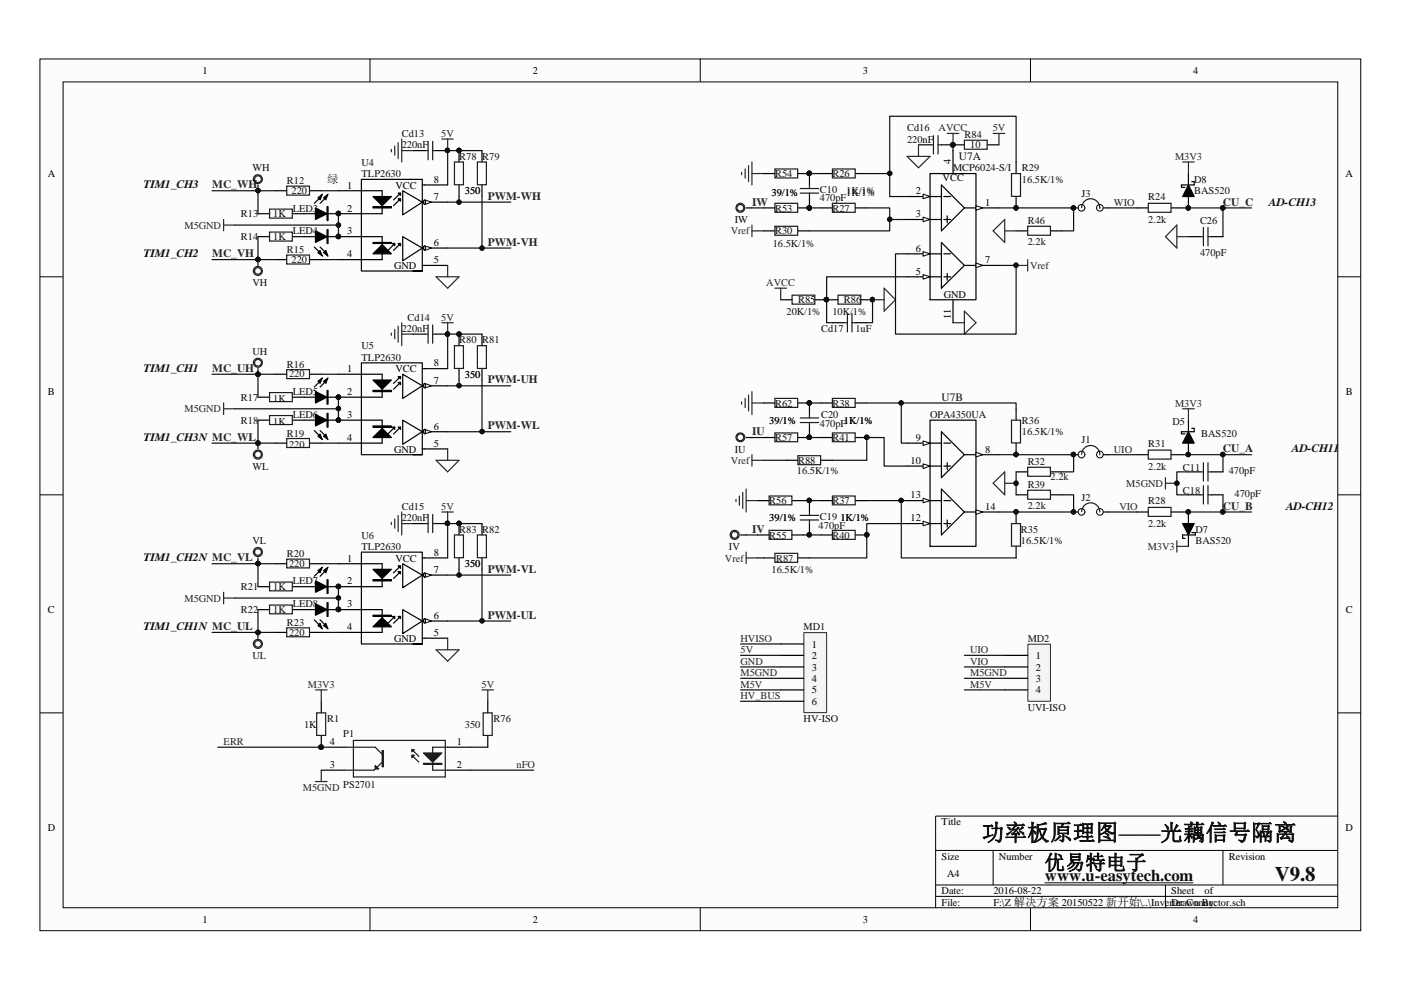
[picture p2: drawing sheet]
<svg xmlns="http://www.w3.org/2000/svg" width="297mm" height="210mm" viewBox="0 0 297 210" stroke-linecap="round" stroke-linejoin="round" font-family="sans-serif">
<defs><g id="words">
<text font-size="4.8" fill="#0e0e0e" x="208.2" y="178.2">功率板原理图——光藕信号隔离</text>
<text font-size="4.4" fill="#0e0e0e" x="270.3" y="186.7">V9.8</text>
<text font-size="4.3" fill="#0e0e0e" x="221.5" y="184.4">优易特电子</text>
<text font-size="3.5" fill="#0e0e0e" x="221.5" y="186.9">www.u-easytech.com</text>
<g font-size="2.4" fill="#0e0e0e">
<text x="203.3" y="33.8">U7A</text>
<text x="30.4" y="39.9">TIM1_CH3</text>
<text x="69.3" y="38.8">绿</text>
<text x="269" y="43.6">AD-CH13</text>
<text x="30.4" y="54.5">TIM1_CH2</text>
<text x="30.4" y="78.9">TIM1_CH1</text>
<text x="199.6" y="84.9">U7B</text>
<text x="30.4" y="93.4">TIM1_CH3N MC_WL</text>
<text x="273.9" y="95.9">AD-CH11</text>
<text x="272.7" y="108">AD-CH12</text>
<text x="30.4" y="119">TIM1_CH2N MC_VL</text>
<text x="30.4" y="133.6">TIM1_CH1N MC_UL</text>
</g>
<g font-size="2.4" fill="#262626">
<text x="45" y="39.9">MC_WH</text>
<text x="103.4" y="42.4">PWM-WH</text>
<text x="159.5" y="43.6">IW</text>
<text x="259.3" y="43.6">CU_C</text>
<text x="103.4" y="52.1">PWM-VH</text>
<text x="45" y="54.5">MC_VH</text>
<text x="45" y="78.9">MC_UH</text>
<text x="103.4" y="81.3">PWM-UH</text>
<text x="103.4" y="91">PWM-WL</text>
<text x="159.5" y="92.3">IU</text>
<text x="259.3" y="95.9">CU_A</text>
<text x="159.5" y="112.9">IV</text>
<text x="259.3" y="108">CU_B</text>
<text x="103.4" y="121.4">PWM-VL</text>
<text x="103.4" y="131.2">PWM-UL</text>
</g>
<g font-size="2.2">
<text x="42.9" y="15.7">1</text>
<text x="112.9" y="15.7">2</text>
<text x="183" y="15.7">3</text>
<text x="252.9" y="15.7">4</text>
<text x="201.6" y="34.9" transform="rotate(-90 201.6 34.9)">4</text>
<text x="10.1" y="37.6">A</text>
<text x="73.6" y="40">1</text>
<text x="83.8" y="40">VCC</text>
<text x="92" y="38.8">8</text>
<text x="194.1" y="41.2">2</text>
<text x="199.9" y="38.3">VCC</text>
<text x="285.3" y="37.6">A</text>
<text x="73.6" y="44.8">2</text>
<text x="92" y="42.4">7</text>
<text x="194.1" y="46.1">3</text>
<text x="208.9" y="43.6">1</text>
<text x="73.6" y="49.7">3</text>
<text x="92" y="52.2">6</text>
<text x="194.1" y="53.4">6</text>
<text x="73.6" y="54.6">4</text>
<text x="83.6" y="57">GND</text>
<text x="92" y="55.8">5</text>
<text x="194.1" y="58.2">5</text>
<text x="208.9" y="55.8">7</text>
<text x="200.1" y="63.1">GND</text>
<text x="201.6" y="67.7" transform="rotate(-90 201.6 67.7)">11</text>
<text x="92" y="77.7">8</text>
<text x="10.2" y="83.8">B</text>
<text x="73.6" y="78.9">1</text>
<text x="73.6" y="83.8">2</text>
<text x="83.8" y="78.9">VCC</text>
<text x="92" y="81.3">7</text>
<text x="285.3" y="83.8">B</text>
<text x="73.6" y="88.7">3</text>
<text x="73.6" y="93.5">4</text>
<text x="83.6" y="95.9">GND</text>
<text x="92" y="94.7">5</text>
<text x="92" y="91.1">6</text>
<text x="194.1" y="93.5">9</text>
<text x="208.9" y="95.9">8</text>
<text x="193" y="98.4">10</text>
<text x="193" y="105.7">13</text>
<text x="193" y="110.5">12</text>
<text x="208.9" y="108.1">14</text>
<text x="73.6" y="119.1">1</text>
<text x="83.8" y="119.1">VCC</text>
<text x="92" y="117.8">8</text>
<text x="73.6" y="123.9">2</text>
<text x="92" y="121.5">7</text>
<text x="10.2" y="130">C</text>
<text x="73.6" y="128.8">3</text>
<text x="92" y="131.2">6</text>
<text x="285.3" y="130">C</text>
<text x="73.6" y="133.7">4</text>
<text x="83.6" y="136.1">GND</text>
<text x="92" y="134.8">5</text>
<text x="172.1" y="137.3">1</text>
<text x="172.1" y="139.7">2</text>
<text x="172.1" y="142.2">3</text>
<text x="219.6" y="139.7">1</text>
<text x="219.6" y="142.2">2</text>
<text x="172.1" y="144.6">4</text>
<text x="172.1" y="147">5</text>
<text x="172.1" y="149.5">6</text>
<text x="219.6" y="144.6">3</text>
<text x="219.6" y="147">4</text>
<text x="69.9" y="158">4</text>
<text x="96.9" y="158">1</text>
<text x="69.9" y="162.8">3</text>
<text x="96.9" y="162.8">2</text>
<text x="10.1" y="176.2">D</text>
<text x="199.6" y="175">Title</text>
<text x="285.3" y="176.2">D</text>
<text x="199.6" y="182.3">Size</text>
<text x="200.8" y="185.9">A4</text>
<text x="211.8" y="182.3">Number</text>
<text x="260.5" y="182.3">Revision</text>
<text x="199.6" y="189.6">Date:</text>
<text x="210.6" y="189.6">2016-08-22</text>
<text x="248.3" y="189.6">Sheet</text>
<text x="255.4" y="189.6">of</text>
<text x="42.9" y="195.7">1</text>
<text x="112.9" y="195.7">2</text>
<text x="183" y="195.7">3</text>
<text x="199.6" y="192">File:</text>
<text x="210.6" y="192">F:\Z 解决方案 20150522 新开始\..\InvertDerraConnector.sch</text>
<text x="251.6" y="192">wn By:</text>
<text x="252.9" y="195.7">4</text>
</g>
<g font-size="2.2" fill="#0e0e0e">
<text x="85.2" y="29.1">Cd13</text>
<text x="192.3" y="27.8">Cd16</text>
<text x="204.5" y="29.3">R84</text>
<text x="76.7" y="35.1">U4</text>
<text x="85.2" y="31.5">220nF</text>
<text x="97.4" y="33.9">R78</text>
<text x="102.2" y="33.9">R79</text>
<text x="192.3" y="30.2">220nF</text>
<text x="205.7" y="31.5">10</text>
<text x="53.5" y="36.3">WH</text>
<text x="60.8" y="39">R12</text>
<text x="61.8" y="41.2">220</text>
<text x="76.7" y="37.6">TLP2630</text>
<text x="98.6" y="41.2">350</text>
<text x="163.6" y="41.5">39/1%</text>
<text x="164.3" y="37.6">R54</text>
<text x="173.8" y="41">C10</text>
<text x="176.5" y="37.6">R26</text>
<text x="179.4" y="41.5">1K/1%</text>
<text x="202.1" y="36.3">MCP6024-S/I</text>
<text x="216.7" y="36.3">R29</text>
<text x="216.7" y="38.8">16.5K/1%</text>
<text x="229.3" y="41.7">J3</text>
<text x="253.2" y="38.8">D8</text>
<text x="253.2" y="41.2">BAS520</text>
<text x="51.1" y="46.1">R13</text>
<text x="57.9" y="46.1">1K</text>
<text x="62.1" y="44.8">LED3</text>
<text x="155.8" y="47.3">IW</text>
<text x="164.3" y="44.8">R53</text>
<text x="173.8" y="42.6">470pF</text>
<text x="176.5" y="44.8">R27</text>
<text x="217.9" y="47.5">R46</text>
<text x="243.5" y="42.4">R24</text>
<text x="243.5" y="47.3">2.2k</text>
<text x="254.4" y="47.5">C26</text>
<text x="51.1" y="50.9">R14</text>
<text x="57.9" y="50.9">1K</text>
<text x="60.8" y="53.6">R15</text>
<text x="62.1" y="49.7">LED4</text>
<text x="163.8" y="52.4">16.5K/1%</text>
<text x="164.3" y="49.7">R30</text>
<text x="217.9" y="51.9">2.2k</text>
<text x="61.8" y="55.8">220</text>
<text x="254.4" y="54.3">470pF</text>
<text x="53.5" y="60.7">VH</text>
<text x="169.2" y="64.3">R85</text>
<text x="178.9" y="64.3">R86</text>
<text x="85.2" y="70.4">220nF</text>
<text x="86.4" y="68">Cd14</text>
<text x="166.8" y="66.7">20K/1%</text>
<text x="174.1" y="70.4">Cd17</text>
<text x="176.5" y="66.7">10K/</text>
<text x="180.8" y="66.7">1%</text>
<text x="181.4" y="70.4">1uF</text>
<text x="53.5" y="75.3">UH</text>
<text x="60.8" y="77.9">R16</text>
<text x="76.7" y="74.1">U5</text>
<text x="76.7" y="76.5">TLP2630</text>
<text x="97.4" y="72.8">R80</text>
<text x="102.2" y="72.8">R81</text>
<text x="61.3" y="79.9">220</text>
<text x="62.1" y="83.8">LED5</text>
<text x="98.6" y="80.1">350</text>
<text x="51.1" y="85">R17</text>
<text x="51.1" y="89.8">R18</text>
<text x="57.9" y="85.2">1K</text>
<text x="62.1" y="88.7">LED6</text>
<text x="163.1" y="89.8">39/1%</text>
<text x="164.3" y="86.2">R62</text>
<text x="174.1" y="88.7">C20</text>
<text x="176.5" y="86.2">R38</text>
<text x="178.9" y="89.8">1K/1%</text>
<text x="197.2" y="88.7">OPA4350UA</text>
<text x="216.7" y="89.8">R36</text>
<text x="57.9" y="90.1">1K</text>
<text x="60.8" y="92.6">R19</text>
<text x="61.3" y="95">220</text>
<text x="155.8" y="95.9">IU</text>
<text x="164.3" y="93.5">R57</text>
<text x="173.8" y="90.6">470pF</text>
<text x="176.5" y="93.5">R41</text>
<text x="216.7" y="92.3">16.5K/1%</text>
<text x="229.3" y="94">J1</text>
<text x="243.5" y="94.7">R31</text>
<text x="248.6" y="90.1">D5</text>
<text x="254.7" y="92.6">BAS520</text>
<text x="53.5" y="99.6">WL</text>
<text x="169" y="100.6">16.5K/1%</text>
<text x="169.2" y="98.4">R88</text>
<text x="217.9" y="98.6">R32</text>
<text x="222.8" y="101.8">2.2k</text>
<text x="243.5" y="99.6">2.2k</text>
<text x="250.8" y="99.8">C11</text>
<text x="260.5" y="100.6">470pF</text>
<text x="163.1" y="106.9">R56</text>
<text x="176.5" y="106.9">R37</text>
<text x="217.9" y="103.5">R39</text>
<text x="217.9" y="107.9">2.2k</text>
<text x="229.3" y="106.1">J2</text>
<text x="243.5" y="106.9">R28</text>
<text x="250.8" y="104.7">C18</text>
<text x="261.7" y="105.4">470pF</text>
<text x="85.2" y="108.1">Cd15</text>
<text x="85.2" y="110.5">220nF</text>
<text x="97.4" y="113">R83</text>
<text x="102.2" y="113">R82</text>
<text x="163.1" y="110.5">39/1%</text>
<text x="173.6" y="112.2">470pF</text>
<text x="173.8" y="110.3">C19</text>
<text x="178.2" y="110.5">1K/1%</text>
<text x="216.5" y="113">R35</text>
<text x="243.5" y="111.7">2.2k</text>
<text x="253.4" y="113">D7</text>
<text x="53.5" y="115.4">VL</text>
<text x="60.8" y="118.1">R20</text>
<text x="76.7" y="114.2">U6</text>
<text x="76.7" y="116.6">TLP2630</text>
<text x="154.6" y="116.6">IV</text>
<text x="163.1" y="114.2">R55</text>
<text x="164.5" y="119.1">R87</text>
<text x="176.5" y="114.2">R40</text>
<text x="216.5" y="115.4">16.5K/1%</text>
<text x="253.4" y="115.4">BAS520</text>
<text x="51.1" y="125.2">R21</text>
<text x="57.9" y="125.2">1K</text>
<text x="61.3" y="120.3">220</text>
<text x="62.1" y="123.9">LED7</text>
<text x="98.6" y="120.3">350</text>
<text x="163.6" y="121.5">16.5K/1%</text>
<text x="51.1" y="130">R22</text>
<text x="57.9" y="130">1K</text>
<text x="62.1" y="128.8">LED8</text>
<text x="60.8" y="132.7">R23</text>
<text x="61.3" y="134.8">220</text>
<text x="170.4" y="133.7">MD1</text>
<text x="217.9" y="136.1">MD2</text>
<text x="53.5" y="139.7">UL</text>
<text x="64.5" y="154.3">1K</text>
<text x="69.3" y="153.1">R1</text>
<text x="98.6" y="154.3">350</text>
<text x="104.6" y="153.1">R76</text>
<text x="170.4" y="153.1">HV-ISO</text>
<text x="217.9" y="150.7">UVI-ISO</text>
<text x="72.8" y="156.3">P1</text>
<text x="72.8" y="167">PS2701</text>
</g>
<g font-size="2.2" fill="#262626">
<text x="93.6" y="29.1">5V</text>
<text x="199" y="27.8">AVCC</text>
<text x="210.5" y="27.8">5V</text>
<text x="249.1" y="33.9">M3V3</text>
<text x="236.2" y="43.6">WIO</text>
<text x="39.1" y="48.5">M5GND</text>
<text x="154.9" y="49.7">Vref</text>
<text x="218.4" y="57">Vref</text>
<text x="162.5" y="60.7">AVCC</text>
<text x="93.6" y="68">5V</text>
<text x="39.1" y="87.4">M5GND</text>
<text x="249.1" y="86.2">M3V3</text>
<text x="236.2" y="95.9">UIO</text>
<text x="154.9" y="98.4">Vref</text>
<text x="238.8" y="103.2">M5GND</text>
<text x="93.6" y="108.1">5V</text>
<text x="237.4" y="108.1">VIO</text>
<text x="153.7" y="119.1">Vref</text>
<text x="243.3" y="116.6">M3V3</text>
<text x="39.1" y="127.6">M5GND</text>
<text x="157" y="136.1">HVISO</text>
<text x="157" y="138.5">5V</text>
<text x="157" y="140.9">GND</text>
<text x="157" y="143.4">M5GND</text>
<text x="205.7" y="143.4">M5GND</text>
<text x="205.7" y="138.5">UIO</text>
<text x="205.7" y="140.9">VIO</text>
<text x="65.3" y="145.8">M3V3</text>
<text x="102.1" y="145.8">5V</text>
<text x="157" y="145.8">M5V</text>
<text x="157" y="148.2">HV_BUS</text>
<text x="205.7" y="145.8">M5V</text>
<text x="47.4" y="158">ERR</text>
<text x="64.2" y="167.7">M5GND</text>
<text x="109.5" y="162.8">nFO</text>
</g>
</g></defs>
<path d="M8.5 12.5h280v184.8h-280z" fill="#fcfcfc"/>
<path d="M8.5 12.5h280v184.8h-280z" fill="none" stroke="#000" stroke-width=".21"/>
<path d="M13.4 17.4h270.2v175.1h-270.2z" fill="#fcfcfc"/>
<g fill="none" stroke="#000" stroke-width=".21">
<path d="M13.4 17.4h270.2v175.1h-270.2zM78.4 12.5v4.8M148.5 12.5v4.8M218.5 12.5v4.8M8.5 58.7h4.8M79.1 51.5h3.9M283.6 58.7h4.9M8.5 104.9h4.8M283.6 104.9h4.9M8.5 151.1h4.8M283.6 151.1h4.9M283.6 173h-85.2v19.5"/>
<path d="M78.4 192.5v4.9M148.5 192.5v4.9M198.4 180.3h85.2M198.4 187.6h85.2M198.4 190h85.2M210.6 180.3v7.3M218.5 192.5v4.9M247.1 187.6v4.9M259.3 180.3v7.3"/>
</g>
<g fill="none" stroke="#000" stroke-width=".25">
<path d="M71.8 40.4h9.2v4.9h-9.2M71.8 50.2h9.2v4.8h-9.2M79.1 41.7h3.9l-2 1.9zM79.1 43.8h3.9v.3h-3.9zM79.1 51.4h3.9v.2h-3.9zM79.1 44h3.9M81 51.9l2 1.9h-3.9zM84.4 41h.5v.4zM84.4 42.1h.5v.5zM84.9 42.1l-1.5 1.5M84.9 41l-1.5 1.4M90 56.3h4.9"/>
<path d="M90 52.6h4.9"/>
</g>
<path d="M79.1 41.7h3.9l-2 1.9zM79.1 53.8l1.9-1.9 2 1.9zM84.4 41h.5v.4zM84.4 42.1h.5v.5z" fill="#000"/>
<g fill="#0e0e0e" stroke="#0e0e0e" stroke-width=".21">
<circle cx="71.8" cy="45.3" r=".46"/>
<circle cx="71.8" cy="50.1" r=".46"/>
</g>
<path d="M90 52.1l1.5 .5-1.5 .5z" fill="#fcfcfc"/>
<path d="M90 52.1l1.5 .5-1.5 .5z" fill="none" stroke="#000" stroke-width=".21"/>
<path d="M90 42.9h4.9" fill="none" stroke="#000" stroke-width=".25"/>
<path d="M90 42.4l1.5 .5-1.5 .5z" fill="#fcfcfc"/>
<path d="M90 42.4l1.5 .5-1.5 .5z" fill="none" stroke="#000" stroke-width=".21"/>
<path d="M90 39.2h4.9M85.4 40.4l4.1 2.5-4.1 2.7z" fill="none" stroke="#000" stroke-width=".25"/>
<path d="M89.9 42.5a.41 .41 0 0 1 .3 .4 .41 .41 0 0 1-.3 .4z" fill-rule="evenodd" fill="#fefefe" stroke="#000" stroke-width=".25"/>
<path d="M83.2 51.6h.5v.5zM83.7 51.6l-1.4 1.5M84.4 51.6h.5v.5zM84.9 51.6l-1.5 1.5M85.4 50.2l4.1 2.4-4.1 2.7zM87.6 57.5h1.9v-19.5h-12.9v19.5h12.9" fill="none" stroke="#000" stroke-width=".25"/>
<path d="M83.2 51.6h.5v.5zM84.4 51.6h.5v.5z" fill="#000"/>
<path d="M89.9 52.2a.41 .41 0 0 1 .3 .4 .41 .41 0 0 1-.3 .4z" fill-rule="evenodd" fill="#fefefe" stroke="#000" stroke-width=".25"/>
<g fill="none" stroke="#000" stroke-width=".25">
<path d="M87.6 31.9h2.4M89.5 39.2h.5M92.5 31.9h2.4M89.5 56.3h.5M71.8 79.3h9.2v4.9h-9.2M84.4 79.9h.5v.4zM84.9 79.9l-1.5 1.4M71.8 89.1h9.2v4.9h-9.2M79.1 80.6h3.9l-2 1.9zM79.1 82.8h3.9v.2h-3.9zM79.1 90.3h3.9v.3h-3.9zM79.1 82.9h3.9"/>
<path d="M79.1 90.4h3.9M81 90.8l2 2h-3.9zM84.4 81.1h.5v.4zM84.9 81.1l-1.5 1.4M90 95.2h4.9M90 91.5h4.9"/>
</g>
<g fill="#0e0e0e" stroke="#0e0e0e" stroke-width=".21">
<circle cx="71.8" cy="45.3" r=".46"/>
<circle cx="71.8" cy="50.1" r=".46"/>
<circle cx="94.9" cy="31.9" r=".46"/>
<circle cx="71.8" cy="84.2" r=".46"/>
<circle cx="71.8" cy="89.1" r=".46"/>
</g>
<path d="M90 31.9h.8M90.8 30v3.9M91.7 30v3.9M91.7 31.9h.8" fill="none" stroke="#1c1c1c" stroke-width=".25"/>
<path d="M93.7 29.5h2.4M94.9 29.5v2.4M47.4 46.5v2.5M47.4 47.7h2.4M92.5 58.7h4.8l-2.4 2.4zM94.9 56.3v2.4" fill="none" stroke="#262626" stroke-width=".25"/>
<path d="M79.1 80.6h3.9l-2 1.9zM79.1 92.8l1.9-2 2 2zM84.4 79.9h.5v.4zM84.4 81.1h.5v.4z" fill="#000"/>
<path d="M90 91l1.5 .5-1.5 .5z" fill="#fcfcfc"/>
<path d="M90 91l1.5 .5-1.5 .5z" fill="none" stroke="#000" stroke-width=".21"/>
<path d="M90 81.8h4.9" fill="none" stroke="#000" stroke-width=".25"/>
<path d="M90 81.3l1.5 .5-1.5 .5z" fill="#fcfcfc"/>
<path d="M90 81.3l1.5 .5-1.5 .5z" fill="none" stroke="#000" stroke-width=".21"/>
<path d="M85.4 79.3l4.1 2.5-4.1 2.7zM90 78.2h4.9" fill="none" stroke="#000" stroke-width=".25"/>
<path d="M89.9 81.4a.41 .41 0 0 1 .3 .4 .41 .41 0 0 1-.3 .4z" fill-rule="evenodd" fill="#fefefe" stroke="#000" stroke-width=".25"/>
<path d="M83.2 90.6h.5v.4zM83.7 90.6l-1.4 1.4M84.4 90.6h.5v.4zM84.9 90.6l-1.5 1.4M85.4 89.1l4.1 2.4-4.1 2.7zM87.6 96.4h1.9v-19.5h-12.9v19.5h12.9" fill="none" stroke="#000" stroke-width=".25"/>
<path d="M83.2 90.6h.5v.4zM84.4 90.6h.5v.4z" fill="#000"/>
<path d="M89.9 91.1a.41 .41 0 0 1 .3 .4 .41 .41 0 0 1-.3 .4z" fill-rule="evenodd" fill="#fefefe" stroke="#000" stroke-width=".25"/>
<g fill="none" stroke="#000" stroke-width=".25">
<path d="M89.5 78.2h.5M89.5 95.2h.5M71.8 119.5h9.2v4.9h-9.2M84.4 120h.5v.5zM84.9 120l-1.5 1.5M71.8 129.3h9.2v4.8h-9.2M79.1 120.7h3.9l-2 2zM79.1 122.9h3.9v.3h-3.9zM79.1 130.4h3.9v.3h-3.9zM79.1 123h3.9M79.1 130.6h3.9M81 131l2 1.9h-3.9z"/>
<path d="M84.4 121.2h.5v.5zM84.9 121.2l-1.5 1.5M90 135.3h4.9M90 131.7h4.9"/>
</g>
<g fill="#0e0e0e" stroke="#0e0e0e" stroke-width=".21">
<circle cx="71.8" cy="84.2" r=".46"/>
<circle cx="71.8" cy="89.1" r=".46"/>
<circle cx="71.8" cy="124.3" r=".46"/>
<circle cx="71.8" cy="129.2" r=".46"/>
</g>
<path d="M79.1 120.7h3.9l-2 2zM81 131l2 1.9h-3.9zM84.4 120h.5v.5zM84.4 121.2h.5v.5z" fill="#000"/>
<path d="M90 131.2l1.5 .5-1.5 .4z" fill="#fcfcfc"/>
<path d="M90 131.2l1.5 .5-1.5 .4z" fill="none" stroke="#000" stroke-width=".21"/>
<path d="M90 121.9h4.9" fill="none" stroke="#000" stroke-width=".25"/>
<path d="M90 121.5l1.5 .4-1.5 .5z" fill="#fcfcfc"/>
<path d="M90 121.5l1.5 .4-1.5 .5z" fill="none" stroke="#000" stroke-width=".21"/>
<path d="M85.4 119.5l4.1 2.4-4.1 2.7zM90 118.3h4.9" fill="none" stroke="#000" stroke-width=".25"/>
<path d="M89.9 121.5a.39 .39 0 0 1 .3 .4 .39 .39 0 0 1-.3 .4z" fill-rule="evenodd" fill="#fefefe" stroke="#000" stroke-width=".25"/>
<path d="M83.2 130.7h.5v.5zM83.7 130.7l-1.4 1.4M84.4 130.7h.5v.5zM84.9 130.7l-1.5 1.4M85.4 129.3l4.1 2.4-4.1 2.6zM87.6 136.5h1.9v-19.4h-12.9v19.4h12.9" fill="none" stroke="#000" stroke-width=".25"/>
<path d="M83.2 130.7h.5v.5zM84.4 130.7h.5v.5z" fill="#000"/>
<path d="M89.9 131.2a.41 .41 0 0 1 .3 .4 .41 .41 0 0 1-.3 .4z" fill-rule="evenodd" fill="#fefefe" stroke="#000" stroke-width=".25"/>
<g fill="none" stroke="#000" stroke-width=".25">
<path d="M97.3 31.9v2.4M97.3 39.2v2.5M102.2 31.9v2.4M102.2 39.2v2.5M171.6 36.8v2.4M174 36.8h2.5M181.4 36.8h2.4M194.7 30.7h2.5M199.6 30.7h4.9M209.3 30.7h2.5M215.4 34.3v2.5M250.5 39.2h2.7z"/>
<path d="M250.5 39.2v.5h.7M252 39.2l1.2 2.5h-2.5zM252 36.8v2.4M252.7 38.5h.5v.7M161.9 49h2.4M169.2 49h2.4M171.6 41.7v2.4M174 44.1h2.5M181.4 44.1h2.4M215.4 41.7v2.4M241 44.1h2.5M248.3 44.1h2.4"/>
<path d="M252 41.7v2.4M87.6 70.8h2.4M92.5 70.8h2.4M97.3 70.8v2.5M97.3 78.2v2.4M102.2 70.8v2.5M102.2 78.2v2.4M166.8 97.6h2.4M174 85.4h2.5M174 92.8h2.5M174 97.6h2.5M181.4 85.4h2.4"/>
<path d="M181.4 92.8h2.4M197.2 89.1h9.7v26.7h-9.7zM197.2 94h2.4M197.2 98.8h2.4M199.6 91.5l4.9 4.9-4.9 4.9zM200.1 94h1.4M200.1 98.8h1.4M200.8 98.1v1.4M204.5 96.4h7.3M215.4 86.7v2.4M215.4 94v2.4M241 96.4h2.5"/>
<path d="M248.3 96.4h2.4M250.5 91.5h2.7zM250.5 91.5v.5h.7M252 91.5l1.2 2.5h-2.5zM252 89.1v2.4M252 94v2.4M252.7 90.8h.5v.7M87.6 111h2.4M89.5 118.3h.5M92.5 111h2.4M97.3 111v2.4M97.3 118.3v2.4"/>
<path d="M102.2 111v2.4M102.2 118.3v2.4M161.9 118.3h2.4M169.2 118.3h2.4M171.6 106.1v2.5M171.6 111v2.4M174 106.1h2.5M174 113.4h2.5M181.4 106.1h2.4M181.4 113.4h2.4M215.4 108.6v2.4M215.4 115.8v2.5"/>
<path d="M241 108.6h2.5M248.3 108.6h2.4M250.7 113.4h2.7zM250.7 111h2.5l-1.2 2.4zM250.7 113.4v.7h.5M252 108.6v2.4M252 113.4v2.4M252.7 112.9h.7v.5M89.5 135.3h.5"/>
</g>
<g fill="#0e0e0e" stroke="#0e0e0e" stroke-width=".21">
<circle cx="71.8" cy="124.3" r=".46"/>
<circle cx="71.8" cy="129.2" r=".46"/>
<circle cx="171.6" cy="113.4" r=".46"/>
<circle cx="171.6" cy="106.1" r=".46"/>
<circle cx="191.1" cy="106.1" r=".46"/>
<circle cx="202" cy="30.7" r=".46"/>
<circle cx="171.6" cy="36.8" r=".46"/>
<circle cx="171.6" cy="44.1" r=".46"/>
<circle cx="185" cy="63.5" r=".46"/>
<circle cx="251.9" cy="96.4" r=".46"/>
<circle cx="251.9" cy="108.5" r=".46"/>
<circle cx="251.9" cy="44.1" r=".46"/>
<circle cx="259.3" cy="44.1" r=".46"/>
<circle cx="259.3" cy="108.5" r=".46"/>
<circle cx="215.4" cy="96.4" r=".46"/>
<circle cx="259.3" cy="96.4" r=".46"/>
<circle cx="97.3" cy="31.9" r=".46"/>
<circle cx="97.3" cy="42.9" r=".46"/>
<circle cx="102.2" cy="52.6" r=".46"/>
<circle cx="94.9" cy="31.9" r=".46"/>
<circle cx="94.9" cy="70.8" r=".46"/>
<circle cx="97.3" cy="70.8" r=".46"/>
<circle cx="97.3" cy="81.8" r=".46"/>
<circle cx="102.2" cy="91.5" r=".46"/>
<circle cx="94.9" cy="111" r=".46"/>
<circle cx="97.3" cy="111" r=".46"/>
<circle cx="97.3" cy="121.9" r=".46"/>
<circle cx="102.2" cy="131.6" r=".46"/>
<circle cx="215.4" cy="44.1" r=".46"/>
<circle cx="215.4" cy="108.5" r=".45"/>
<circle cx="183.8" cy="113.4" r=".46"/>
<circle cx="183.8" cy="92.7" r=".46"/>
</g>
<g fill="none" stroke="#262626" stroke-width=".25">
<path d="M83 31.7v.5M83.7 31v1.9M84.4 30.2v3.4M85.2 29.5v4.8M85.2 31.9h2.4M157.2 36.5v.6M158 35.8v2M158.7 35.1v3.4M159.4 34.3v4.9M159.4 36.8h2.5M192.3 33.2h4.9l-2.5 2.4zM194.7 30.7v2.5"/>
<path d="M210.6 28.3h2.4M211.8 28.3v2.4M250.7 34.3h2.5M252 34.3v2.5M159.4 47.7v2.5M159.4 49h2.5M83 70.6v.5M83.7 69.9v1.9M84.4 69.1v3.5M85.2 68.4v4.9M85.2 70.8h2.4M93.7 68.4h2.4"/>
<path d="M94.9 68.4v2.4M185 63.6h2.5M187.5 61.1l2.4 2.5-2.4 2.4zM202.1 68.4h2.4M204.5 66l2.4 2.4-2.4 2.4zM47.4 85.4v2.5M47.4 86.7h2.4M92.5 97.6h4.8l-2.4 2.4zM94.9 95.2v2.4M157.2 85.2v.5M158 84.5v1.9M158.7 83.7v3.4"/>
<path d="M159.4 83v4.9M159.4 96.4v2.4M159.4 85.4h2.5M159.4 97.6h2.5M83 110.8v.4M83.7 110v2M84.4 109.3v3.4M85.2 108.6v4.8M85.2 111h2.4M93.7 108.6h2.4M94.9 108.6v2.4M156 105.9v.5"/>
<path d="M156.8 105.2v1.9M157.5 104.4v3.4M158.2 103.7v4.9M158.2 117.1v2.4M158.2 106.1h2.5M158.2 118.3h2.5M249.5 114.7v2.4M249.5 115.8h2.5M47.4 125.6v2.4M47.4 126.8h2.4M92.5 137.8h4.8l-2.4 2.4zM94.9 135.3v2.5"/>
</g>
<g fill="none" stroke="#1c1c1c" stroke-width=".25">
<path d="M96.4 34.3h1.9v4.9h-1.9zM101.2 34.3h1.9v4.9h-1.9zM169.7 40h3.9M171.6 39.2v.8M176.5 35.8h4.8v1.9h-4.8zM197.2 30.7h.7M197.9 28.8v3.9M198.9 28.8v3.9M198.9 30.7h.7M204.5 29.7h4.8v1.9h-4.8zM214.5 36.8h1.9v4.8h-1.9zM164.3 48h4.8v1.9h-4.8z"/>
<path d="M169.7 41h3.9M171.6 41v.7M176.5 43.1h4.8v1.9h-4.8zM243.5 43.1h4.8v1.9h-4.8zM90 70.8h.8M90.8 68.9v3.9M91.7 68.9v3.9M91.7 70.8h.8M96.4 73.3h1.9v4.8h-1.9zM101.2 73.3h1.9v4.8h-1.9zM169.2 96.6h4.8v1.9h-4.8zM176.5 84.5h4.8v1.9h-4.8z"/>
<path d="M176.5 91.8h4.8v1.9h-4.8zM214.5 89.1h1.9v4.8h-1.9zM243.5 95.4h4.8v1.9h-4.8zM90 111h.8M90.8 109.1v3.8M91.7 109.1v3.8M91.7 111h.8M96.4 113.4h1.9v4.9h-1.9zM101.2 113.4h1.9v4.9h-1.9zM164.3 117.3h4.8v1.9h-4.8zM169.7 109.3h3.9M169.7 110.3h3.9"/>
<path d="M171.6 108.6v.7M171.6 110.3v.7M176.5 105.2h4.8v1.8h-4.8zM176.5 112.5h4.8v1.9h-4.8zM214.5 111h1.9v4.8h-1.9zM243.5 107.6h4.8v1.9h-4.8z"/>
</g>
<path d="M250.7 44.1h14.6M211.8 96.4h3.6M250.7 96.4h14.6M191.1 106.1v12.2h24.3M250.7 108.6h14.6" fill="none" stroke="#151515" stroke-width=".25"/>
<g fill="none" stroke="#0e0e0e" stroke-width=".25">
<path d="M102.2 31.9h-7.3v7.3M94.9 42.9h13.4M94.9 52.6h13.4M97.3 41.7v1.2M102.2 41.7v10.9M102.2 70.8h-7.3v7.4M94.9 81.8h13.4M94.9 91.5h13.4M97.3 80.6v1.2M102.2 80.6v10.9M161.9 97.6h4.9M102.2 111h-7.3v7.3"/>
<path d="M160.7 118.3h1.2M183.8 106.1h8.5M94.9 121.9h13.4M94.9 131.7h13.4M97.3 120.7v1.2M102.2 120.7v11"/>
</g>
<path d="M252 39.2l1.2 2.5h-2.5zM252 91.5l1.2 2.5h-2.5zM250.7 111h2.5l-1.2 2.4z" fill="#000"/>
<path d="M206.9 95.9l1.5 .5-1.5 .5z" fill="#fcfcfc"/>
<path d="M206.9 95.9l1.5 .5-1.5 .5z" fill="none" stroke="#000" stroke-width=".21"/>
<path d="M192.3 98.8h4.9" fill="none" stroke="#000" stroke-width=".25"/>
<path d="M195.7 98.4l1.5 .4-1.5 .5z" fill="#fcfcfc"/>
<path d="M195.7 98.4l1.5 .4-1.5 .5z" fill="none" stroke="#000" stroke-width=".21"/>
<path d="M192.3 94h4.9" fill="none" stroke="#000" stroke-width=".25"/>
<path d="M195.7 93.5l1.5 .5-1.5 .5z" fill="#fcfcfc"/>
<path d="M195.7 93.5l1.5 .5-1.5 .5z" fill="none" stroke="#000" stroke-width=".21"/>
<path d="M192.3 111h7.3M197.2 106.1h2.4M199.6 103.7l4.9 4.9-4.9 4.8zM200.1 106.1h1.4M200.1 111h1.4M200.8 110.3v1.4M204.5 108.6h2.4" fill="none" stroke="#000" stroke-width=".25"/>
<path d="M195.7 110.5l1.5 .5-1.5 .5z" fill="#fcfcfc"/>
<path d="M195.7 110.5l1.5 .5-1.5 .5z" fill="none" stroke="#000" stroke-width=".21"/>
<path d="M192.3 106.1h4.9" fill="none" stroke="#000" stroke-width=".25"/>
<path d="M195.7 105.6l1.5 .5-1.5 .5z" fill="#fcfcfc"/>
<path d="M195.7 105.6l1.5 .5-1.5 .5z" fill="none" stroke="#000" stroke-width=".21"/>
<path d="M206.9 108.6h4.9" fill="none" stroke="#000" stroke-width=".25"/>
<path d="M206.9 108.1l1.5 .5-1.5 .5z" fill="#fcfcfc"/>
<path d="M206.9 108.1l1.5 .5-1.5 .5z" fill="none" stroke="#000" stroke-width=".21"/>
<path d="M197.2 36.8h9.7v26.8h-9.7zM199.6 39.2l4.9 4.9-4.9 4.9zM197.2 41.7h2.4M197.2 46.5h2.4M200.1 41.7h1.4M200.1 46.5h1.4M200.8 45.8v1.5M204.5 44.1h7.3" fill="none" stroke="#000" stroke-width=".25"/>
<path d="M206.9 43.6l1.5 .5-1.5 .5z" fill="#fcfcfc"/>
<path d="M206.9 43.6l1.5 .5-1.5 .5z" fill="none" stroke="#000" stroke-width=".21"/>
<path d="M192.3 46.5h4.9" fill="none" stroke="#000" stroke-width=".25"/>
<path d="M195.7 46l1.5 .5-1.5 .5z" fill="#fcfcfc"/>
<path d="M195.7 46l1.5 .5-1.5 .5z" fill="none" stroke="#000" stroke-width=".21"/>
<path d="M192.3 41.7h4.9" fill="none" stroke="#000" stroke-width=".25"/>
<path d="M195.7 41.2l1.5 .5-1.5 .4z" fill="#fcfcfc"/>
<path d="M195.7 41.2l1.5 .5-1.5 .4z" fill="none" stroke="#000" stroke-width=".21"/>
<path d="M202.1 31.9v4.9M192.3 58.7h7.3M197.2 53.8h2.4M199.6 51.4l4.9 4.9-4.9 4.8zM200.1 53.8h1.4M200.1 58.7h1.4M200.8 58v1.4M204.5 56.3h2.4" fill="none" stroke="#000" stroke-width=".25"/>
<path d="M195.7 58.2l1.5 .5-1.5 .5z" fill="#fcfcfc"/>
<path d="M195.7 58.2l1.5 .5-1.5 .5z" fill="none" stroke="#000" stroke-width=".21"/>
<path d="M192.3 53.8h4.9" fill="none" stroke="#000" stroke-width=".25"/>
<path d="M195.7 53.4l1.5 .4-1.5 .5z" fill="#fcfcfc"/>
<path d="M195.7 53.4l1.5 .4-1.5 .5z" fill="none" stroke="#000" stroke-width=".21"/>
<path d="M206.9 56.3h4.9" fill="none" stroke="#000" stroke-width=".25"/>
<path d="M206.9 55.8l1.5 .5-1.5 .4z" fill="#fcfcfc"/>
<g fill="none" stroke="#000" stroke-width=".21">
<path d="M67.4 41.9l1-.7-.5 1.2zM67.9 53.1l.5 1.2-1-.7zM68.6 41.9l1-.7-.5 1.2zM68.6 53.6l.5-.5 .5 1.2zM69.4 43.8v3M69.4 48.7v2.9M206.9 55.8l1.5 .5-1.5 .4zM67.4 80.8l1-.7-.5 1.2zM67.9 92l.5 1.2-1-.7zM68.6 80.8l1-.7-.5 1.2zM68.6 92.5l.5-.5 .5 1.2zM69.4 82.8v2.9"/>
<path d="M69.4 87.6v3M67.4 121l1-.8-.5 1.3zM67.9 132.1l.5 1.3-1-.8zM68.6 121l1-.8-.5 1.3zM68.6 132.6l.5-.5 .5 1.3zM69.4 122.9v2.9M69.4 127.8v2.9"/>
</g>
<g fill="none" stroke="#000" stroke-width=".25">
<path d="M54.7 39.2v1.2M161.9 36.8h2.4M169.2 36.8h2.4M54.7 45.3h2.4M54.7 50.2h2.4M54.7 55v1.3M58.4 40.4h2.4M58.4 55h2.4M62 45.3h9.8M62 50.2h9.8M65.7 40.4h2.4M65.7 55h2.4"/>
<path d="M66.6 52.4l1.3 1.2M66.9 44.1l2.4 1.2-2.4 1.2zM66.9 49l2.4 1.2-2.4 1.2zM67.9 41.9l-1.3 1.2M67.9 52.4l1.2 1.2M69.1 41.9l-1.2 1.2M69.3 43.8h.3v3h-.3zM69.3 48.7h.3v2.9h-.3zM158.2 44.1h1.2M161.9 44.1h2.4M169.2 44.1h2.4M227.6 44.1h2.4"/>
<path d="M54.7 78.2v1.1M58.4 79.3h2.4M65.7 79.3h2.4M165.5 63.6h2.4M172.8 63.6h4.9M176.5 68.4h2.4M181.4 68.4h2.4M182.6 63.6h2.4M202.1 63.6v4.8M54.7 84.2h2.4M54.7 89.1h2.4M54.7 94v1.2"/>
<path d="M58.4 94h2.4M62 84.2h9.8M62 89.1h9.8M65.7 94h2.4M66.6 91.3l1.3 1.2M66.9 83l2.4 1.2-2.4 1.2zM66.9 87.9l2.4 1.2-2.4 1.2zM67.9 80.8l-1.3 1.3M67.9 91.3l1.2 1.2M69.1 80.8l-1.2 1.3M69.3 82.8h.3v2.9h-.3zM69.3 87.6h.3v3h-.3z"/>
<path d="M158.2 92.8h1.2M161.9 92.8h2.4M161.9 85.4h2.4M169.2 85.4h2.4v2.5M171.6 90.3v2.5h-2.4M54.7 118.3v1.2M58.4 119.5h2.4M65.7 119.5h2.4M157 113.4h1.2M160.7 113.4h2.4M160.7 106.1h2.4M167.9 113.4h2.5"/>
<path d="M167.9 106.1h2.5M54.7 124.4h2.4M54.7 129.3h2.4M54.7 134.1v1.2M58.4 134.1h2.4M62 124.4h9.8M62 129.3h9.8M65.7 134.1h2.4M66.6 131.4l1.3 1.2M66.9 123.2l2.4 1.2-2.4 1.2zM66.9 128l2.4 1.3-2.4 1.1zM67.9 121l-1.3 1.2"/>
<path d="M67.9 131.4l1.2 1.2M69.1 121l-1.2 1.2M69.3 122.9h.3v2.9h-.3zM69.3 127.8h.3v2.9h-.3z"/>
</g>
<g fill="none" stroke="#1c1c1c" stroke-width=".25">
<path d="M60.8 39.5h4.8v1.9h-4.8zM164.3 35.8h4.8v1.9h-4.8zM57.1 44.3h4.9v1.9h-4.9zM57.1 49.2h4.9v1.9h-4.9zM60.8 54.1h4.8v1.9h-4.8zM164.3 43.1h4.8v1.9h-4.8zM60.8 78.4h4.8v1.9h-4.8zM167.9 62.6h4.9v1.9h-4.9zM177.7 62.6h4.8v1.9h-4.8zM178.9 68.4h.8M179.7 66.5v3.9M180.6 66.5v3.9"/>
<path d="M180.6 68.4h.8M57.1 83.2h4.9v1.9h-4.9zM57.1 88.1h4.9v1.9h-4.9zM60.8 93h4.8v1.9h-4.8zM164.3 84.5h4.8v1.9h-4.8zM164.3 91.8h4.8v1.9h-4.8zM169.7 88.6h3.9M169.7 89.6h3.9M171.6 87.9v.7M171.6 89.6v.7M60.8 118.5h4.8v1.9h-4.8zM163.1 105.2h4.8v1.8h-4.8z"/>
<path d="M163.1 112.5h4.8v1.9h-4.8zM57.1 123.4h4.9v1.9h-4.9zM57.1 128.3h4.9v1.8h-4.9zM60.8 133.1h4.8v1.9h-4.8z"/>
<circle cx="54.7" cy="38" r=".94"/>
<circle cx="54.7" cy="38" r=".72"/>
<circle cx="54.7" cy="57.4" r=".95"/>
<circle cx="54.7" cy="57.5" r=".71"/>
<circle cx="157" cy="44.1" r=".94"/>
<circle cx="157" cy="44.1" r=".71"/>
<circle cx="54.7" cy="76.9" r=".95"/>
<circle cx="54.7" cy="76.9" r=".71"/>
<circle cx="54.7" cy="96.4" r=".95"/>
<circle cx="54.7" cy="96.4" r=".72"/>
<circle cx="157" cy="92.7" r=".93"/>
<circle cx="157" cy="92.7" r=".72"/>
<circle cx="54.7" cy="117" r=".95"/>
<circle cx="54.7" cy="117.1" r=".71"/>
<circle cx="155.8" cy="113.4" r=".7"/>
<circle cx="155.8" cy="113.4" r=".95"/>
<circle cx="54.7" cy="136.5" r=".95"/>
<circle cx="54.7" cy="136.5" r=".71"/>
</g>
<g fill="#0e0e0e" stroke="#0e0e0e" stroke-width=".21">
<circle cx="71.8" cy="45.3" r=".46"/>
<circle cx="71.8" cy="50.1" r=".46"/>
<circle cx="71.8" cy="47.7" r=".46"/>
<circle cx="54.7" cy="55" r=".46"/>
<circle cx="71.8" cy="84.2" r=".46"/>
<circle cx="71.8" cy="89.1" r=".46"/>
<circle cx="71.8" cy="86.6" r=".46"/>
<circle cx="54.7" cy="94" r=".46"/>
<circle cx="71.8" cy="124.3" r=".46"/>
<circle cx="71.8" cy="129.2" r=".46"/>
<circle cx="71.8" cy="126.8" r=".46"/>
<circle cx="54.7" cy="134.1" r=".46"/>
<circle cx="215.4" cy="56.2" r=".46"/>
<circle cx="54.7" cy="40.4" r=".46"/>
<circle cx="54.7" cy="79.3" r=".46"/>
<circle cx="54.7" cy="119.5" r=".46"/>
<circle cx="185" cy="63.5" r=".46"/>
<circle cx="175.2" cy="63.5" r=".46"/>
<circle cx="171.6" cy="85.4" r=".46"/>
<circle cx="171.6" cy="92.7" r=".46"/>
<circle cx="171.6" cy="106.1" r=".46"/>
<circle cx="171.6" cy="113.4" r=".46"/>
<circle cx="171.6" cy="36.8" r=".46"/>
<circle cx="171.6" cy="44.1" r=".46"/>
<circle cx="183.8" cy="92.7" r=".46"/>
<circle cx="183.8" cy="113.4" r=".46"/>
<circle cx="202" cy="30.7" r=".46"/>
</g>
<g fill="#000">
<path d="M67.4 41.9l1-.7-.5 1.2zM67.9 53.1l.5 1.2-1-.7zM68.6 41.9l1-.7-.5 1.2zM66.9 44.1l2.4 1.2-2.4 1.2zM66.9 49l2.4 1.2-2.4 1.2zM68.6 53.6l.5-.5 .5 1.2zM67.4 80.8l1-.7-.5 1.2zM67.9 92l.5 1.2-1-.7zM68.6 80.8l1-.7-.5 1.2zM66.9 83l2.4 1.2-2.4 1.2zM66.9 87.9l2.4 1.2-2.4 1.2zM68.6 92.5l.5-.5 .5 1.2z"/>
<path d="M67.4 121l1-.8-.5 1.3zM67.9 132.1l.5 1.3-1-.8zM68.6 121l1-.8-.5 1.3zM66.9 123.2l2.4 1.2-2.4 1.2zM66.9 128l2.4 1.3-2.4 1.1zM68.6 132.6l.5-.5 .5 1.3z"/>
</g>
<g fill="none" stroke="#0e0e0e" stroke-width=".25">
<path d="M171.6 36.8h2.4M202.1 30.7v1.2M45 55h13.4M49.8 47.7h22M54.7 50.2v4.8M68.1 40.4h3.7M68.1 55h3.7M71.8 45.3v4.9M159.4 44.1h2.5M171.6 44.1h2.4M192.3 53.8h-2.4v17h25.5v-14.5h-3.6M192.3 58.7h-17v9.7h1.2"/>
<path d="M68.1 79.3h3.7M185 63.6v4.8h-1.2M45 94h13.4M49.8 86.7h22M54.7 89.1v4.9M68.1 94h3.7M71.8 84.2v4.9M159.4 92.8h2.5M171.6 85.4h2.4M171.6 92.8h2.4M176.5 97.6h7.3v-4.8h3.7v6h4.8M68.1 119.5h3.7"/>
<path d="M158.2 113.4h2.5M170.4 106.1h3.6M170.4 113.4h3.6M192.3 111h-8.5v7.3h-12.2M45 134.1h13.4M49.8 126.8h22M54.7 129.3v4.8M68.1 134.1h3.7M71.8 124.4v4.9"/>
</g>
<path d="M200.8 28.3h2.5M202.1 28.3v2.4M215.4 56.3h2.5M217.9 55v2.5M164.3 61.1h2.5M165.5 61.1v2.5M250.7 86.7h2.5M252 86.7v2.4" fill="none" stroke="#262626" stroke-width=".25"/>
<circle cx="229.3" cy="44.1" r=".71" fill="#fcfcfc" stroke="#000" stroke-width=".21"/>
<circle cx="227.6" cy="44.1" r=".46" fill="#0e0e0e" stroke="#0e0e0e" stroke-width=".21"/>
<path d="M232.5 44.1h2.4" fill="none" stroke="#000" stroke-width=".25"/>
<circle cx="233.2" cy="44.1" r=".71" fill="#fcfcfc" stroke="#000" stroke-width=".21"/>
<path d="M229.3 44a1.93 1.93 0 0 1 2-1.9 1.93 1.93 0 0 1 1.9 2" fill="none" stroke="#1c1c1c" stroke-width=".25"/>
<circle cx="227.6" cy="44.1" r=".46" fill="#0e0e0e" stroke="#0e0e0e" stroke-width=".21"/>
<path d="M227.6 96.4h2.4" fill="none" stroke="#000" stroke-width=".25"/>
<circle cx="229.3" cy="96.4" r=".71" fill="#fcfcfc" stroke="#000" stroke-width=".21"/>
<circle cx="227.6" cy="96.4" r=".46" fill="#0e0e0e" stroke="#0e0e0e" stroke-width=".21"/>
<path d="M232.5 96.4h2.4" fill="none" stroke="#000" stroke-width=".25"/>
<circle cx="233.2" cy="96.4" r=".71" fill="#fcfcfc" stroke="#000" stroke-width=".21"/>
<path d="M229.3 96.3a1.93 1.93 0 0 1 2-1.8 1.93 1.93 0 0 1 1.9 1.9" fill="none" stroke="#1c1c1c" stroke-width=".25"/>
<circle cx="227.6" cy="96.4" r=".46" fill="#0e0e0e" stroke="#0e0e0e" stroke-width=".21"/>
<path d="M227.6 108.6h2.4" fill="none" stroke="#000" stroke-width=".25"/>
<circle cx="229.3" cy="108.5" r=".7" fill="#fcfcfc" stroke="#000" stroke-width=".21"/>
<circle cx="227.6" cy="108.5" r=".46" fill="#0e0e0e" stroke="#0e0e0e" stroke-width=".21"/>
<path d="M232.5 108.6h2.4" fill="none" stroke="#000" stroke-width=".25"/>
<circle cx="233.2" cy="108.5" r=".7" fill="#fcfcfc" stroke="#000" stroke-width=".21"/>
<path d="M229.3 108.5a1.93 1.93 0 0 1 2-1.9 1.93 1.93 0 0 1 1.9 2M73 158.4h6.5l1.5 1.5M74.9 157h19.5v7.7h-19.5zM87.3 158.9l1.5 1.5M94.9 158.4h-3.2v4.9h3.2M81 161.6l-1.7 1.7h-6.3M87.3 160.1l1.5 1.5" fill="none" stroke="#1c1c1c" stroke-width=".25"/>
<g fill="#0e0e0e" stroke="#0e0e0e" stroke-width=".21">
<circle cx="227.6" cy="108.5" r=".46"/>
<circle cx="68.1" cy="158.4" r=".46"/>
</g>
<path d="M68.1 158.4h4.9M94.9 158.4h4.9M68.1 163.3h4.9M94.9 163.3h4.9" fill="none" stroke="#000" stroke-width=".25"/>
<path d="M89.8 159.7h3.9l-2 1.9z" fill="#1c1c1c"/>
<path d="M89.8 159.7h3.9l-2 1.9zM89.8 161.9h3.9v.2h-3.9z" fill="none" stroke="#1c1c1c" stroke-width=".25"/>
<path d="M89.8 162h3.9" fill="none" stroke="#1c1c1c" stroke-width=".21"/>
<path d="M87.3 158.9h.5l-.5 .5z" fill="#1c1c1c"/>
<path d="M87.3 158.9h.5l-.5 .5z" fill="none" stroke="#1c1c1c" stroke-width=".25"/>
<path d="M87.3 160.1h.5l-.5 .5z" fill="#1c1c1c"/>
<path d="M81 159.1h.3v3.5h-.3zM81.2 159.1v3.5M87.3 160.1h.5l-.5 .5z" fill="none" stroke="#1c1c1c" stroke-width=".25"/>
<path d="M79.5 162.3l.8 .7h-.8z" fill="#1c1c1c"/>
<g fill="none" stroke="#1c1c1c" stroke-width=".25">
<path d="M217.9 48h4.8v1.9h-4.8zM254.4 50.2h.7M255.1 48.2v3.9M256.1 48.2v3.9M256.1 50.2h.7M217.9 99.1h4.8v1.9h-4.8zM255.1 98.1v3.9M256.1 98.1v3.9M217.9 103.9h4.8v1.9h-4.8zM254.4 100h.7M254.4 104.9h.7M255.1 103v3.9"/>
<path d="M256.1 103v3.9M256.1 100h.7M256.1 104.9h.7M67.1 151.1h1.9v4.8h-1.9zM102.4 151.1h2v4.8h-2zM79.5 162.3l.8 .7h-.8z"/>
</g>
<g fill="#0e0e0e" stroke="#0e0e0e" stroke-width=".21">
<circle cx="68.1" cy="158.4" r=".46"/>
<circle cx="215.4" cy="96.4" r=".46"/>
<circle cx="227.6" cy="96.4" r=".46"/>
<circle cx="215.4" cy="102.5" r=".46"/>
<circle cx="259.3" cy="44.1" r=".46"/>
<circle cx="259.3" cy="96.4" r=".46"/>
<circle cx="259.3" cy="108.5" r=".46"/>
<circle cx="249.5" cy="102.5" r=".46"/>
</g>
<g fill="none" stroke="#000" stroke-width=".25">
<path d="M215.4 49h2.5M222.8 49h2.4M252 50.2h2.4M256.8 50.2h2.5M215.4 100h2.5M215.4 104.9h2.5M222.8 100h2.4M222.8 104.9h2.4M252 100h2.4M252 104.9h2.4M256.8 100h2.5M256.8 104.9h2.5"/>
<path d="M68.1 148.7v2.4M68.1 156v2.4M103.4 148.7v2.4M103.4 156v2.4"/>
</g>
<g fill="none" stroke="#262626" stroke-width=".25">
<path d="M210.6 49l2.4-2.5v4.9zM213 49h2.4M249.5 47.7v4.9l-2.4-2.4zM249.5 50.2h2.5M210.6 102.5l2.4-2.5v4.9zM213 102.5h2.4M247.1 102.5h2.4M247.1 101.3v2.4M66.9 146.3h2.4M68.1 146.3v2.4M102.2 146.3h2.4M103.4 146.3v2.4"/>
<path d="M66.9 165.7h2.4M68.1 163.3v2.4"/>
</g>
<path d="M234.9 44.1h6.1M259.3 44.1v6.1M215.4 96.4h12.2v3.6h-2.4M234.9 96.4h6.1M259.3 96.4v3.6M215.4 100v4.9M234.9 108.6h6.1M252 100h-2.5v4.9h2.5M259.3 104.9v3.7M46.2 158.4h21.9M99.8 158.4h3.6M99.8 163.3h13.4" fill="none" stroke="#0e0e0e" stroke-width=".25"/>
<path d="M170.5 134.2h4.8v16.9h-4.8z" fill="#f5f5f5"/>
<path d="M170.4 134.1h4.9v17h-4.9z" fill="none" stroke="#262626" stroke-width=".21"/>
<path d="M165.5 136.5h4.9M165.5 139h4.9M165.5 141.4h4.9M165.5 143.8h4.9M165.5 146.3h4.9M165.5 148.7h4.9" fill="none" stroke="#000" stroke-width=".25"/>
<path d="M218 136.6h4.7v12.1h-4.7z" fill="#f5f5f5"/>
<path d="M217.9 136.6h4.8v12.1h-4.8z" fill="none" stroke="#262626" stroke-width=".21"/>
<path d="M213 139h4.9M213 141.4h4.9M213 143.8h4.9M213 146.3h4.9" fill="none" stroke="#000" stroke-width=".25"/>
<g fill="none" stroke="#0e0e0e" stroke-width=".25">
<path d="M183.8 36.8h4.8M215.4 34.3v-9.6h-26.8v17h3.7M45 40.4h13.4M54.7 40.4v4.9M183.8 44.1h4.8v4.9h-17M188.6 46.5h3.7M211.8 44.1h15.8v4.9h-2.4M45 79.3h13.4M54.7 79.3v4.9M183.8 85.4h31.6v1.3M191.1 85.4v8.6h1.2M45 119.5h13.4"/>
<path d="M54.7 119.5v4.9M225.2 104.9h2.4v3.7h-15.8M157 136.5h8.5M157 139h8.5M204.5 139h8.5M157 141.4h8.5M157 143.8h8.5M157 146.3h8.5M157 148.7h8.5M204.5 141.4h8.5M204.5 143.8h8.5M204.5 146.3h8.5"/>
</g>
<g fill="#0e0e0e" stroke="#0e0e0e" stroke-width=".21">
<circle cx="215.4" cy="108.5" r=".45"/>
<circle cx="227.6" cy="108.5" r=".46"/>
<circle cx="191.1" cy="85.4" r=".46"/>
<circle cx="54.7" cy="40.4" r=".46"/>
<circle cx="54.7" cy="79.3" r=".46"/>
<circle cx="54.7" cy="119.5" r=".46"/>
<circle cx="215.4" cy="44.1" r=".46"/>
<circle cx="227.6" cy="44.1" r=".46"/>
<circle cx="188.6" cy="46.5" r=".46"/>
<circle cx="188.6" cy="36.8" r=".46"/>
</g>
<path d="M221.5 187.2h31.4" fill="none" stroke="#0e0e0e" stroke-width=".21"/>
<use href="#words"/>
</svg>
